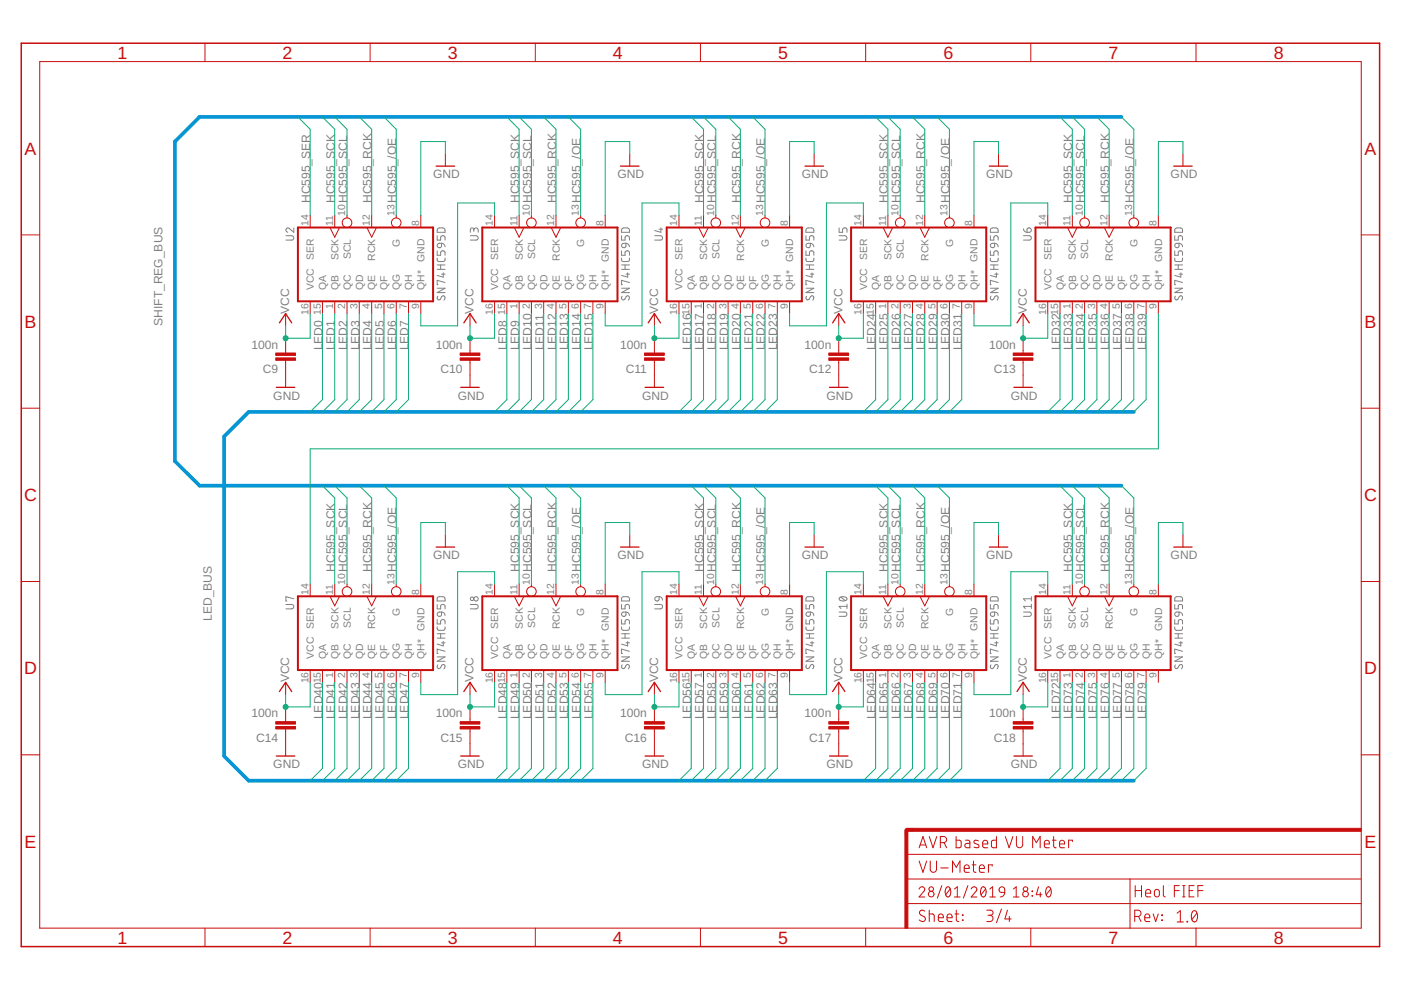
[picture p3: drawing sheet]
<svg xmlns="http://www.w3.org/2000/svg" width="297mm" height="210mm" viewBox="0 0 297 210" stroke-linecap="round" stroke-linejoin="round" font-family="sans-serif">
<defs><g id="words">
<g font-size="3.8" fill="#c90d0c">
<text x="24.9" y="12.4">1</text>
<text x="59.9" y="12.4">2</text>
<text x="94.9" y="12.4">3</text>
<text x="130" y="12.4">4</text>
<text x="165" y="12.4">5</text>
<text x="200" y="12.4">6</text>
<text x="235" y="12.4">7</text>
<text x="270" y="12.4">8</text>
<text x="5.2" y="32.8">A</text>
<text x="289.3" y="32.8">A</text>
<text x="5.2" y="69.5">B</text>
<text x="289.3" y="69.5">B</text>
<text x="5.1" y="106.3">C</text>
<text x="289.2" y="106.3">C</text>
<text x="5.1" y="143">D</text>
<text x="289.2" y="143">D</text>
<text x="5.2" y="179.7">E</text>
<text x="289.3" y="179.7">E</text>
<text x="24.9" y="200.1">1</text>
<text x="59.9" y="200.1">2</text>
<text x="94.9" y="200.1">3</text>
<text x="130" y="200.1">4</text>
<text x="165" y="200.1">5</text>
<text x="200" y="200.1">6</text>
<text x="235" y="200.1">7</text>
<text x="270" y="200.1">8</text>
</g>
<g font-size="2.6" fill="#808080">
<text x="91.8" y="37.8">GND</text>
<text x="130.9" y="37.8">GND</text>
<text x="170" y="37.8">GND</text>
<text x="209.1" y="37.8">GND</text>
<text x="248.2" y="37.8">GND</text>
<text x="65.8" y="43" transform="rotate(-90 65.8 43)">HC595_SER</text>
<text x="71" y="43" transform="rotate(-90 71 43)">HC595_SCK</text>
<text x="73.6" y="43" transform="rotate(-90 73.6 43)">HC595_SCL</text>
<text x="78.8" y="43" transform="rotate(-90 78.8 43)">HC595_RCK</text>
<text x="84" y="43" transform="rotate(-90 84 43)">HC595_/OE</text>
<text x="110.1" y="43" transform="rotate(-90 110.1 43)">HC595_SCK</text>
<text x="112.7" y="43" transform="rotate(-90 112.7 43)">HC595_SCL</text>
<text x="117.9" y="43" transform="rotate(-90 117.9 43)">HC595_RCK</text>
<text x="123.1" y="43" transform="rotate(-90 123.1 43)">HC595_/OE</text>
<text x="149.2" y="43" transform="rotate(-90 149.2 43)">HC595_SCK</text>
<text x="151.8" y="43" transform="rotate(-90 151.8 43)">HC595_SCL</text>
<text x="157" y="43" transform="rotate(-90 157 43)">HC595_RCK</text>
<text x="162.2" y="43" transform="rotate(-90 162.2 43)">HC595_/OE</text>
<text x="188.3" y="43" transform="rotate(-90 188.3 43)">HC595_SCK</text>
<text x="190.9" y="43" transform="rotate(-90 190.9 43)">HC595_SCL</text>
<text x="196.1" y="43" transform="rotate(-90 196.1 43)">HC595_RCK</text>
<text x="201.3" y="43" transform="rotate(-90 201.3 43)">HC595_/OE</text>
<text x="227.4" y="43" transform="rotate(-90 227.4 43)">HC595_SCK</text>
<text x="230" y="43" transform="rotate(-90 230 43)">HC595_SCL</text>
<text x="235.2" y="43" transform="rotate(-90 235.2 43)">HC595_RCK</text>
<text x="240.4" y="43" transform="rotate(-90 240.4 43)">HC595_/OE</text>
<text x="34.5" y="69.1" transform="rotate(-90 34.5 69.1)">SHIFT_REG_BUS</text>
<text x="61.3" y="66.5" transform="rotate(-90 61.3 66.5)">VCC</text>
<text x="100.4" y="66.5" transform="rotate(-90 100.4 66.5)">VCC</text>
<text x="139.5" y="66.5" transform="rotate(-90 139.5 66.5)">VCC</text>
<text x="178.6" y="66.5" transform="rotate(-90 178.6 66.5)">VCC</text>
<text x="217.7" y="66.5" transform="rotate(-90 217.7 66.5)">VCC</text>
<text x="53.3" y="73.9">100n</text>
<text x="68.4" y="74.3" transform="rotate(-90 68.4 74.3)">LED0</text>
<text x="71" y="74.3" transform="rotate(-90 71 74.3)">LED1</text>
<text x="73.6" y="74.3" transform="rotate(-90 73.6 74.3)">LED2</text>
<text x="76.2" y="74.3" transform="rotate(-90 76.2 74.3)">LED3</text>
<text x="78.8" y="74.3" transform="rotate(-90 78.8 74.3)">LED4</text>
<text x="81.4" y="74.3" transform="rotate(-90 81.4 74.3)">LED5</text>
<text x="84" y="74.3" transform="rotate(-90 84 74.3)">LED6</text>
<text x="86.6" y="74.3" transform="rotate(-90 86.6 74.3)">LED7</text>
<text x="92.4" y="73.9">100n</text>
<text x="107.5" y="74.3" transform="rotate(-90 107.5 74.3)">LED8</text>
<text x="110.1" y="74.3" transform="rotate(-90 110.1 74.3)">LED9</text>
<text x="112.7" y="74.3" transform="rotate(-90 112.7 74.3)">LED10</text>
<text x="115.3" y="74.3" transform="rotate(-90 115.3 74.3)">LED11</text>
<text x="117.9" y="74.3" transform="rotate(-90 117.9 74.3)">LED12</text>
<text x="120.5" y="74.3" transform="rotate(-90 120.5 74.3)">LED13</text>
<text x="123.1" y="74.3" transform="rotate(-90 123.1 74.3)">LED14</text>
<text x="125.7" y="74.3" transform="rotate(-90 125.7 74.3)">LED15</text>
<text x="131.5" y="73.9">100n</text>
<text x="146.6" y="74.3" transform="rotate(-90 146.6 74.3)">LED16</text>
<text x="149.2" y="74.3" transform="rotate(-90 149.2 74.3)">LED17</text>
<text x="151.8" y="74.3" transform="rotate(-90 151.8 74.3)">LED18</text>
<text x="154.4" y="74.3" transform="rotate(-90 154.4 74.3)">LED19</text>
<text x="157" y="74.3" transform="rotate(-90 157 74.3)">LED20</text>
<text x="159.6" y="74.3" transform="rotate(-90 159.6 74.3)">LED21</text>
<text x="162.2" y="74.3" transform="rotate(-90 162.2 74.3)">LED22</text>
<text x="164.8" y="74.3" transform="rotate(-90 164.8 74.3)">LED23</text>
<text x="170.6" y="73.9">100n</text>
<text x="185.7" y="74.3" transform="rotate(-90 185.7 74.3)">LED24</text>
<text x="188.3" y="74.3" transform="rotate(-90 188.3 74.3)">LED25</text>
<text x="190.9" y="74.3" transform="rotate(-90 190.9 74.3)">LED26</text>
<text x="193.5" y="74.3" transform="rotate(-90 193.5 74.3)">LED27</text>
<text x="196.1" y="74.3" transform="rotate(-90 196.1 74.3)">LED28</text>
<text x="198.7" y="74.3" transform="rotate(-90 198.7 74.3)">LED29</text>
<text x="201.3" y="74.3" transform="rotate(-90 201.3 74.3)">LED30</text>
<text x="203.9" y="74.3" transform="rotate(-90 203.9 74.3)">LED31</text>
<text x="209.7" y="73.9">100n</text>
<text x="224.7" y="74.3" transform="rotate(-90 224.7 74.3)">LED32</text>
<text x="227.4" y="74.3" transform="rotate(-90 227.4 74.3)">LED33</text>
<text x="230" y="74.3" transform="rotate(-90 230 74.3)">LED34</text>
<text x="232.6" y="74.3" transform="rotate(-90 232.6 74.3)">LED35</text>
<text x="235.2" y="74.3" transform="rotate(-90 235.2 74.3)">LED36</text>
<text x="237.8" y="74.3" transform="rotate(-90 237.8 74.3)">LED37</text>
<text x="240.4" y="74.3" transform="rotate(-90 240.4 74.3)">LED38</text>
<text x="243" y="74.3" transform="rotate(-90 243 74.3)">LED39</text>
<text x="55.7" y="79.1">C9</text>
<text x="93.4" y="79.1">C10</text>
<text x="132.7" y="79.1">C11</text>
<text x="171.6" y="79.1">C12</text>
<text x="210.7" y="79.1">C13</text>
<text x="57.9" y="84.7">GND</text>
<text x="97" y="84.7">GND</text>
<text x="136.1" y="84.7">GND</text>
<text x="175.2" y="84.7">GND</text>
<text x="214.3" y="84.7">GND</text>
<text x="91.8" y="118.6">GND</text>
<text x="130.9" y="118.6">GND</text>
<text x="170" y="118.6">GND</text>
<text x="209.1" y="118.6">GND</text>
<text x="248.2" y="118.6">GND</text>
<text x="71" y="121.2" transform="rotate(-90 71 121.2)">HC595_SCK</text>
<text x="73.6" y="121.2" transform="rotate(-90 73.6 121.2)">HC595_SCL</text>
<text x="78.8" y="121.2" transform="rotate(-90 78.8 121.2)">HC595_RCK</text>
<text x="84" y="121.2" transform="rotate(-90 84 121.2)">HC595_/OE</text>
<text x="110.1" y="121.2" transform="rotate(-90 110.1 121.2)">HC595_SCK</text>
<text x="112.7" y="121.2" transform="rotate(-90 112.7 121.2)">HC595_SCL</text>
<text x="117.9" y="121.2" transform="rotate(-90 117.9 121.2)">HC595_RCK</text>
<text x="123.1" y="121.2" transform="rotate(-90 123.1 121.2)">HC595_/OE</text>
<text x="149.2" y="121.2" transform="rotate(-90 149.2 121.2)">HC595_SCK</text>
<text x="151.8" y="121.2" transform="rotate(-90 151.8 121.2)">HC595_SCL</text>
<text x="157" y="121.2" transform="rotate(-90 157 121.2)">HC595_RCK</text>
<text x="162.2" y="121.2" transform="rotate(-90 162.2 121.2)">HC595_/OE</text>
<text x="188.3" y="121.2" transform="rotate(-90 188.3 121.2)">HC595_SCK</text>
<text x="190.9" y="121.2" transform="rotate(-90 190.9 121.2)">HC595_SCL</text>
<text x="196.1" y="121.2" transform="rotate(-90 196.1 121.2)">HC595_RCK</text>
<text x="201.3" y="121.2" transform="rotate(-90 201.3 121.2)">HC595_/OE</text>
<text x="227.4" y="121.2" transform="rotate(-90 227.4 121.2)">HC595_SCK</text>
<text x="230" y="121.2" transform="rotate(-90 230 121.2)">HC595_SCL</text>
<text x="235.2" y="121.2" transform="rotate(-90 235.2 121.2)">HC595_RCK</text>
<text x="240.4" y="121.2" transform="rotate(-90 240.4 121.2)">HC595_/OE</text>
<text x="44.9" y="131.6" transform="rotate(-90 44.9 131.6)">LED_BUS</text>
<text x="61.3" y="144.7" transform="rotate(-90 61.3 144.7)">VCC</text>
<text x="100.4" y="144.7" transform="rotate(-90 100.4 144.7)">VCC</text>
<text x="139.5" y="144.7" transform="rotate(-90 139.5 144.7)">VCC</text>
<text x="178.6" y="144.7" transform="rotate(-90 178.6 144.7)">VCC</text>
<text x="217.7" y="144.7" transform="rotate(-90 217.7 144.7)">VCC</text>
<text x="53.3" y="152.1">100n</text>
<text x="68.4" y="152.5" transform="rotate(-90 68.4 152.5)">LED40</text>
<text x="71" y="152.5" transform="rotate(-90 71 152.5)">LED41</text>
<text x="73.6" y="152.5" transform="rotate(-90 73.6 152.5)">LED42</text>
<text x="76.2" y="152.5" transform="rotate(-90 76.2 152.5)">LED43</text>
<text x="78.8" y="152.5" transform="rotate(-90 78.8 152.5)">LED44</text>
<text x="81.4" y="152.5" transform="rotate(-90 81.4 152.5)">LED45</text>
<text x="84" y="152.5" transform="rotate(-90 84 152.5)">LED46</text>
<text x="86.6" y="152.5" transform="rotate(-90 86.6 152.5)">LED47</text>
<text x="92.4" y="152.1">100n</text>
<text x="107.5" y="152.5" transform="rotate(-90 107.5 152.5)">LED48</text>
<text x="110.1" y="152.5" transform="rotate(-90 110.1 152.5)">LED49</text>
<text x="112.7" y="152.5" transform="rotate(-90 112.7 152.5)">LED50</text>
<text x="115.3" y="152.5" transform="rotate(-90 115.3 152.5)">LED51</text>
<text x="117.9" y="152.5" transform="rotate(-90 117.9 152.5)">LED52</text>
<text x="120.5" y="152.5" transform="rotate(-90 120.5 152.5)">LED53</text>
<text x="123.1" y="152.5" transform="rotate(-90 123.1 152.5)">LED54</text>
<text x="125.7" y="152.5" transform="rotate(-90 125.7 152.5)">LED55</text>
<text x="131.5" y="152.1">100n</text>
<text x="146.6" y="152.5" transform="rotate(-90 146.6 152.5)">LED56</text>
<text x="149.2" y="152.5" transform="rotate(-90 149.2 152.5)">LED57</text>
<text x="151.8" y="152.5" transform="rotate(-90 151.8 152.5)">LED58</text>
<text x="154.4" y="152.5" transform="rotate(-90 154.4 152.5)">LED59</text>
<text x="157" y="152.5" transform="rotate(-90 157 152.5)">LED60</text>
<text x="159.6" y="152.5" transform="rotate(-90 159.6 152.5)">LED61</text>
<text x="162.2" y="152.5" transform="rotate(-90 162.2 152.5)">LED62</text>
<text x="164.8" y="152.5" transform="rotate(-90 164.8 152.5)">LED63</text>
<text x="170.6" y="152.1">100n</text>
<text x="185.7" y="152.5" transform="rotate(-90 185.7 152.5)">LED64</text>
<text x="188.3" y="152.5" transform="rotate(-90 188.3 152.5)">LED65</text>
<text x="190.9" y="152.5" transform="rotate(-90 190.9 152.5)">LED66</text>
<text x="193.5" y="152.5" transform="rotate(-90 193.5 152.5)">LED67</text>
<text x="196.1" y="152.5" transform="rotate(-90 196.1 152.5)">LED68</text>
<text x="198.7" y="152.5" transform="rotate(-90 198.7 152.5)">LED69</text>
<text x="201.3" y="152.5" transform="rotate(-90 201.3 152.5)">LED70</text>
<text x="203.9" y="152.5" transform="rotate(-90 203.9 152.5)">LED71</text>
<text x="209.7" y="152.1">100n</text>
<text x="224.7" y="152.5" transform="rotate(-90 224.7 152.5)">LED72</text>
<text x="227.4" y="152.5" transform="rotate(-90 227.4 152.5)">LED73</text>
<text x="230" y="152.5" transform="rotate(-90 230 152.5)">LED74</text>
<text x="232.6" y="152.5" transform="rotate(-90 232.6 152.5)">LED75</text>
<text x="235.2" y="152.5" transform="rotate(-90 235.2 152.5)">LED76</text>
<text x="237.8" y="152.5" transform="rotate(-90 237.8 152.5)">LED77</text>
<text x="240.4" y="152.5" transform="rotate(-90 240.4 152.5)">LED78</text>
<text x="243" y="152.5" transform="rotate(-90 243 152.5)">LED79</text>
<text x="54.3" y="157.3">C14</text>
<text x="93.4" y="157.3">C15</text>
<text x="132.5" y="157.3">C16</text>
<text x="171.6" y="157.3">C17</text>
<text x="210.7" y="157.3">C18</text>
<text x="57.9" y="162.9">GND</text>
<text x="97" y="162.9">GND</text>
<text x="136.1" y="162.9">GND</text>
<text x="175.2" y="162.9">GND</text>
<text x="214.3" y="162.9">GND</text>
</g>
<g font-size="2.2" fill="#808080">
<text x="65.4" y="47.9" transform="rotate(-90 65.4 47.9)">14</text>
<text x="70.6" y="47.9" transform="rotate(-90 70.6 47.9)">11</text>
<text x="73.2" y="45.9" transform="rotate(-90 73.2 45.9)">10</text>
<text x="78.4" y="47.9" transform="rotate(-90 78.4 47.9)">12</text>
<text x="83.6" y="45.9" transform="rotate(-90 83.6 45.9)">13</text>
<text x="88.9" y="47.9" transform="rotate(-90 88.9 47.9)">8</text>
<text x="104.5" y="47.9" transform="rotate(-90 104.5 47.9)">14</text>
<text x="109.7" y="47.9" transform="rotate(-90 109.7 47.9)">11</text>
<text x="112.3" y="45.9" transform="rotate(-90 112.3 45.9)">10</text>
<text x="117.5" y="47.9" transform="rotate(-90 117.5 47.9)">12</text>
<text x="122.7" y="45.9" transform="rotate(-90 122.7 45.9)">13</text>
<text x="127.9" y="47.9" transform="rotate(-90 127.9 47.9)">8</text>
<text x="143.6" y="47.9" transform="rotate(-90 143.6 47.9)">14</text>
<text x="148.8" y="47.9" transform="rotate(-90 148.8 47.9)">11</text>
<text x="151.4" y="45.9" transform="rotate(-90 151.4 45.9)">10</text>
<text x="156.6" y="47.9" transform="rotate(-90 156.6 47.9)">12</text>
<text x="161.8" y="45.9" transform="rotate(-90 161.8 45.9)">13</text>
<text x="167" y="47.9" transform="rotate(-90 167 47.9)">8</text>
<text x="182.7" y="47.9" transform="rotate(-90 182.7 47.9)">14</text>
<text x="187.9" y="47.9" transform="rotate(-90 187.9 47.9)">11</text>
<text x="190.5" y="45.9" transform="rotate(-90 190.5 45.9)">10</text>
<text x="195.7" y="47.9" transform="rotate(-90 195.7 47.9)">12</text>
<text x="200.9" y="45.9" transform="rotate(-90 200.9 45.9)">13</text>
<text x="206.1" y="47.9" transform="rotate(-90 206.1 47.9)">8</text>
<text x="221.8" y="47.9" transform="rotate(-90 221.8 47.9)">14</text>
<text x="227" y="47.9" transform="rotate(-90 227 47.9)">11</text>
<text x="229.6" y="45.9" transform="rotate(-90 229.6 45.9)">10</text>
<text x="234.8" y="47.9" transform="rotate(-90 234.8 47.9)">12</text>
<text x="240" y="45.9" transform="rotate(-90 240 45.9)">13</text>
<text x="245.2" y="47.9" transform="rotate(-90 245.2 47.9)">8</text>
<text x="84.8" y="52.4" transform="rotate(-90 84.8 52.4)">G</text>
<text x="123.9" y="52.4" transform="rotate(-90 123.9 52.4)">G</text>
<text x="163" y="52.4" transform="rotate(-90 163 52.4)">G</text>
<text x="202.1" y="52.4" transform="rotate(-90 202.1 52.4)">G</text>
<text x="241.2" y="52.4" transform="rotate(-90 241.2 52.4)">G</text>
<text x="66.5" y="55.2" transform="rotate(-90 66.5 55.2)">SER</text>
<text x="71.8" y="55.2" transform="rotate(-90 71.8 55.2)">SCK</text>
<text x="74.4" y="54.9" transform="rotate(-90 74.4 54.9)">SCL</text>
<text x="79.6" y="55.3" transform="rotate(-90 79.6 55.3)">RCK</text>
<text x="90" y="55.5" transform="rotate(-90 90 55.5)">GND</text>
<text x="105.6" y="55.2" transform="rotate(-90 105.6 55.2)">SER</text>
<text x="110.9" y="55.2" transform="rotate(-90 110.9 55.2)">SCK</text>
<text x="113.5" y="54.9" transform="rotate(-90 113.5 54.9)">SCL</text>
<text x="118.7" y="55.3" transform="rotate(-90 118.7 55.3)">RCK</text>
<text x="129.1" y="55.5" transform="rotate(-90 129.1 55.5)">GND</text>
<text x="144.7" y="55.2" transform="rotate(-90 144.7 55.2)">SER</text>
<text x="149.9" y="55.2" transform="rotate(-90 149.9 55.2)">SCK</text>
<text x="152.6" y="54.9" transform="rotate(-90 152.6 54.9)">SCL</text>
<text x="157.8" y="55.3" transform="rotate(-90 157.8 55.3)">RCK</text>
<text x="168.2" y="55.5" transform="rotate(-90 168.2 55.5)">GND</text>
<text x="183.8" y="55.2" transform="rotate(-90 183.8 55.2)">SER</text>
<text x="189" y="55.2" transform="rotate(-90 189 55.2)">SCK</text>
<text x="191.6" y="54.9" transform="rotate(-90 191.6 54.9)">SCL</text>
<text x="196.9" y="55.3" transform="rotate(-90 196.9 55.3)">RCK</text>
<text x="207.3" y="55.5" transform="rotate(-90 207.3 55.5)">GND</text>
<text x="222.9" y="55.2" transform="rotate(-90 222.9 55.2)">SER</text>
<text x="228.1" y="55.2" transform="rotate(-90 228.1 55.2)">SCK</text>
<text x="230.7" y="54.9" transform="rotate(-90 230.7 54.9)">SCL</text>
<text x="236" y="55.3" transform="rotate(-90 236 55.3)">RCK</text>
<text x="246.4" y="55.5" transform="rotate(-90 246.4 55.5)">GND</text>
<text x="66.5" y="61.5" transform="rotate(-90 66.5 61.5)">VCC</text>
<text x="69.2" y="61.5" transform="rotate(-90 69.2 61.5)">QA</text>
<text x="70.6" y="65.5" transform="rotate(-90 70.6 65.5)">1</text>
<text x="71.8" y="61.5" transform="rotate(-90 71.8 61.5)">QB</text>
<text x="73.2" y="65.5" transform="rotate(-90 73.2 65.5)">2</text>
<text x="74.4" y="61.5" transform="rotate(-90 74.4 61.5)">QC</text>
<text x="75.8" y="65.5" transform="rotate(-90 75.8 65.5)">3</text>
<text x="77" y="61.5" transform="rotate(-90 77 61.5)">QD</text>
<text x="78.4" y="65.5" transform="rotate(-90 78.4 65.5)">4</text>
<text x="79.6" y="61.5" transform="rotate(-90 79.6 61.5)">QE</text>
<text x="81" y="65.5" transform="rotate(-90 81 65.5)">5</text>
<text x="82.2" y="61.5" transform="rotate(-90 82.2 61.5)">QF</text>
<text x="83.6" y="65.5" transform="rotate(-90 83.6 65.5)">6</text>
<text x="84.8" y="61.5" transform="rotate(-90 84.8 61.5)">QG</text>
<text x="86.2" y="65.5" transform="rotate(-90 86.2 65.5)">7</text>
<text x="87.4" y="61.5" transform="rotate(-90 87.4 61.5)">QH</text>
<text x="88.9" y="65.5" transform="rotate(-90 88.9 65.5)">9</text>
<text x="90" y="61.5" transform="rotate(-90 90 61.5)">QH*</text>
<text x="105.6" y="61.5" transform="rotate(-90 105.6 61.5)">VCC</text>
<text x="108.2" y="61.5" transform="rotate(-90 108.2 61.5)">QA</text>
<text x="109.7" y="65.5" transform="rotate(-90 109.7 65.5)">1</text>
<text x="110.9" y="61.5" transform="rotate(-90 110.9 61.5)">QB</text>
<text x="112.3" y="65.5" transform="rotate(-90 112.3 65.5)">2</text>
<text x="113.5" y="61.5" transform="rotate(-90 113.5 61.5)">QC</text>
<text x="114.9" y="65.5" transform="rotate(-90 114.9 65.5)">3</text>
<text x="116.1" y="61.5" transform="rotate(-90 116.1 61.5)">QD</text>
<text x="117.5" y="65.5" transform="rotate(-90 117.5 65.5)">4</text>
<text x="118.7" y="61.5" transform="rotate(-90 118.7 61.5)">QE</text>
<text x="120.1" y="65.5" transform="rotate(-90 120.1 65.5)">5</text>
<text x="121.3" y="61.5" transform="rotate(-90 121.3 61.5)">QF</text>
<text x="122.7" y="65.5" transform="rotate(-90 122.7 65.5)">6</text>
<text x="123.9" y="61.5" transform="rotate(-90 123.9 61.5)">QG</text>
<text x="125.3" y="65.5" transform="rotate(-90 125.3 65.5)">7</text>
<text x="126.5" y="61.5" transform="rotate(-90 126.5 61.5)">QH</text>
<text x="127.9" y="65.5" transform="rotate(-90 127.9 65.5)">9</text>
<text x="129.1" y="61.5" transform="rotate(-90 129.1 61.5)">QH*</text>
<text x="144.7" y="61.5" transform="rotate(-90 144.7 61.5)">VCC</text>
<text x="147.3" y="61.5" transform="rotate(-90 147.3 61.5)">QA</text>
<text x="148.8" y="65.5" transform="rotate(-90 148.8 65.5)">1</text>
<text x="149.9" y="61.5" transform="rotate(-90 149.9 61.5)">QB</text>
<text x="151.4" y="65.5" transform="rotate(-90 151.4 65.5)">2</text>
<text x="152.6" y="61.5" transform="rotate(-90 152.6 61.5)">QC</text>
<text x="154" y="65.5" transform="rotate(-90 154 65.5)">3</text>
<text x="155.2" y="61.5" transform="rotate(-90 155.2 61.5)">QD</text>
<text x="156.6" y="65.5" transform="rotate(-90 156.6 65.5)">4</text>
<text x="157.8" y="61.5" transform="rotate(-90 157.8 61.5)">QE</text>
<text x="159.2" y="65.5" transform="rotate(-90 159.2 65.5)">5</text>
<text x="160.4" y="61.5" transform="rotate(-90 160.4 61.5)">QF</text>
<text x="161.8" y="65.5" transform="rotate(-90 161.8 65.5)">6</text>
<text x="163" y="61.5" transform="rotate(-90 163 61.5)">QG</text>
<text x="164.4" y="65.5" transform="rotate(-90 164.4 65.5)">7</text>
<text x="165.6" y="61.5" transform="rotate(-90 165.6 61.5)">QH</text>
<text x="167" y="65.5" transform="rotate(-90 167 65.5)">9</text>
<text x="168.2" y="61.5" transform="rotate(-90 168.2 61.5)">QH*</text>
<text x="183.8" y="61.5" transform="rotate(-90 183.8 61.5)">VCC</text>
<text x="186.4" y="61.5" transform="rotate(-90 186.4 61.5)">QA</text>
<text x="187.9" y="65.5" transform="rotate(-90 187.9 65.5)">1</text>
<text x="189" y="61.5" transform="rotate(-90 189 61.5)">QB</text>
<text x="190.5" y="65.5" transform="rotate(-90 190.5 65.5)">2</text>
<text x="191.6" y="61.5" transform="rotate(-90 191.6 61.5)">QC</text>
<text x="193.1" y="65.5" transform="rotate(-90 193.1 65.5)">3</text>
<text x="194.3" y="61.5" transform="rotate(-90 194.3 61.5)">QD</text>
<text x="195.7" y="65.5" transform="rotate(-90 195.7 65.5)">4</text>
<text x="196.9" y="61.5" transform="rotate(-90 196.9 61.5)">QE</text>
<text x="198.3" y="65.5" transform="rotate(-90 198.3 65.5)">5</text>
<text x="199.5" y="61.5" transform="rotate(-90 199.5 61.5)">QF</text>
<text x="200.9" y="65.5" transform="rotate(-90 200.9 65.5)">6</text>
<text x="202.1" y="61.5" transform="rotate(-90 202.1 61.5)">QG</text>
<text x="203.5" y="65.5" transform="rotate(-90 203.5 65.5)">7</text>
<text x="204.7" y="61.5" transform="rotate(-90 204.7 61.5)">QH</text>
<text x="206.1" y="65.5" transform="rotate(-90 206.1 65.5)">9</text>
<text x="207.3" y="61.5" transform="rotate(-90 207.3 61.5)">QH*</text>
<text x="222.9" y="61.5" transform="rotate(-90 222.9 61.5)">VCC</text>
<text x="225.5" y="61.5" transform="rotate(-90 225.5 61.5)">QA</text>
<text x="227" y="65.5" transform="rotate(-90 227 65.5)">1</text>
<text x="228.1" y="61.5" transform="rotate(-90 228.1 61.5)">QB</text>
<text x="229.6" y="65.5" transform="rotate(-90 229.6 65.5)">2</text>
<text x="230.7" y="61.5" transform="rotate(-90 230.7 61.5)">QC</text>
<text x="232.2" y="65.5" transform="rotate(-90 232.2 65.5)">3</text>
<text x="233.3" y="61.5" transform="rotate(-90 233.3 61.5)">QD</text>
<text x="234.8" y="65.5" transform="rotate(-90 234.8 65.5)">4</text>
<text x="236" y="61.5" transform="rotate(-90 236 61.5)">QE</text>
<text x="237.4" y="65.5" transform="rotate(-90 237.4 65.5)">5</text>
<text x="238.6" y="61.5" transform="rotate(-90 238.6 61.5)">QF</text>
<text x="240" y="65.5" transform="rotate(-90 240 65.5)">6</text>
<text x="241.2" y="61.5" transform="rotate(-90 241.2 61.5)">QG</text>
<text x="242.6" y="65.5" transform="rotate(-90 242.6 65.5)">7</text>
<text x="243.8" y="61.5" transform="rotate(-90 243.8 61.5)">QH</text>
<text x="245.2" y="65.5" transform="rotate(-90 245.2 65.5)">9</text>
<text x="246.4" y="61.5" transform="rotate(-90 246.4 61.5)">QH*</text>
<text x="65.4" y="66.7" transform="rotate(-90 65.4 66.7)">16</text>
<text x="68" y="66.7" transform="rotate(-90 68 66.7)">15</text>
<text x="104.5" y="66.7" transform="rotate(-90 104.5 66.7)">16</text>
<text x="107.1" y="66.7" transform="rotate(-90 107.1 66.7)">15</text>
<text x="143.6" y="66.7" transform="rotate(-90 143.6 66.7)">16</text>
<text x="146.2" y="66.7" transform="rotate(-90 146.2 66.7)">15</text>
<text x="182.7" y="66.7" transform="rotate(-90 182.7 66.7)">16</text>
<text x="185.3" y="66.7" transform="rotate(-90 185.3 66.7)">15</text>
<text x="221.8" y="66.7" transform="rotate(-90 221.8 66.7)">16</text>
<text x="224.4" y="66.7" transform="rotate(-90 224.4 66.7)">15</text>
<text x="73.2" y="124" transform="rotate(-90 73.2 124)">10</text>
<text x="83.6" y="124" transform="rotate(-90 83.6 124)">13</text>
<text x="112.3" y="124" transform="rotate(-90 112.3 124)">10</text>
<text x="122.7" y="124" transform="rotate(-90 122.7 124)">13</text>
<text x="151.4" y="124" transform="rotate(-90 151.4 124)">10</text>
<text x="161.8" y="124" transform="rotate(-90 161.8 124)">13</text>
<text x="190.5" y="124" transform="rotate(-90 190.5 124)">10</text>
<text x="200.9" y="124" transform="rotate(-90 200.9 124)">13</text>
<text x="229.6" y="124" transform="rotate(-90 229.6 124)">10</text>
<text x="240" y="124" transform="rotate(-90 240 124)">13</text>
<text x="65.4" y="126.1" transform="rotate(-90 65.4 126.1)">14</text>
<text x="70.6" y="126.1" transform="rotate(-90 70.6 126.1)">11</text>
<text x="78.4" y="126.1" transform="rotate(-90 78.4 126.1)">12</text>
<text x="84.8" y="130.5" transform="rotate(-90 84.8 130.5)">G</text>
<text x="88.9" y="126.1" transform="rotate(-90 88.9 126.1)">8</text>
<text x="104.5" y="126.1" transform="rotate(-90 104.5 126.1)">14</text>
<text x="109.7" y="126.1" transform="rotate(-90 109.7 126.1)">11</text>
<text x="117.5" y="126.1" transform="rotate(-90 117.5 126.1)">12</text>
<text x="123.9" y="130.5" transform="rotate(-90 123.9 130.5)">G</text>
<text x="127.9" y="126.1" transform="rotate(-90 127.9 126.1)">8</text>
<text x="143.6" y="126.1" transform="rotate(-90 143.6 126.1)">14</text>
<text x="148.8" y="126.1" transform="rotate(-90 148.8 126.1)">11</text>
<text x="156.6" y="126.1" transform="rotate(-90 156.6 126.1)">12</text>
<text x="163" y="130.5" transform="rotate(-90 163 130.5)">G</text>
<text x="167" y="126.1" transform="rotate(-90 167 126.1)">8</text>
<text x="182.7" y="126.1" transform="rotate(-90 182.7 126.1)">14</text>
<text x="187.9" y="126.1" transform="rotate(-90 187.9 126.1)">11</text>
<text x="195.7" y="126.1" transform="rotate(-90 195.7 126.1)">12</text>
<text x="202.1" y="130.5" transform="rotate(-90 202.1 130.5)">G</text>
<text x="206.1" y="126.1" transform="rotate(-90 206.1 126.1)">8</text>
<text x="221.8" y="126.1" transform="rotate(-90 221.8 126.1)">14</text>
<text x="227" y="126.1" transform="rotate(-90 227 126.1)">11</text>
<text x="234.8" y="126.1" transform="rotate(-90 234.8 126.1)">12</text>
<text x="241.2" y="130.5" transform="rotate(-90 241.2 130.5)">G</text>
<text x="245.2" y="126.1" transform="rotate(-90 245.2 126.1)">8</text>
<text x="66.5" y="133.3" transform="rotate(-90 66.5 133.3)">SER</text>
<text x="71.8" y="133.3" transform="rotate(-90 71.8 133.3)">SCK</text>
<text x="74.4" y="133.1" transform="rotate(-90 74.4 133.1)">SCL</text>
<text x="79.6" y="133.5" transform="rotate(-90 79.6 133.5)">RCK</text>
<text x="90" y="133.7" transform="rotate(-90 90 133.7)">GND</text>
<text x="105.6" y="133.3" transform="rotate(-90 105.6 133.3)">SER</text>
<text x="110.9" y="133.3" transform="rotate(-90 110.9 133.3)">SCK</text>
<text x="113.5" y="133.1" transform="rotate(-90 113.5 133.1)">SCL</text>
<text x="118.7" y="133.5" transform="rotate(-90 118.7 133.5)">RCK</text>
<text x="129.1" y="133.7" transform="rotate(-90 129.1 133.7)">GND</text>
<text x="144.7" y="133.3" transform="rotate(-90 144.7 133.3)">SER</text>
<text x="149.9" y="133.3" transform="rotate(-90 149.9 133.3)">SCK</text>
<text x="152.6" y="133.1" transform="rotate(-90 152.6 133.1)">SCL</text>
<text x="157.8" y="133.5" transform="rotate(-90 157.8 133.5)">RCK</text>
<text x="168.2" y="133.7" transform="rotate(-90 168.2 133.7)">GND</text>
<text x="183.8" y="133.3" transform="rotate(-90 183.8 133.3)">SER</text>
<text x="189" y="133.3" transform="rotate(-90 189 133.3)">SCK</text>
<text x="191.6" y="133.1" transform="rotate(-90 191.6 133.1)">SCL</text>
<text x="196.9" y="133.5" transform="rotate(-90 196.9 133.5)">RCK</text>
<text x="207.3" y="133.7" transform="rotate(-90 207.3 133.7)">GND</text>
<text x="222.9" y="133.3" transform="rotate(-90 222.9 133.3)">SER</text>
<text x="228.1" y="133.3" transform="rotate(-90 228.1 133.3)">SCK</text>
<text x="230.7" y="133.1" transform="rotate(-90 230.7 133.1)">SCL</text>
<text x="236" y="133.5" transform="rotate(-90 236 133.5)">RCK</text>
<text x="246.4" y="133.7" transform="rotate(-90 246.4 133.7)">GND</text>
<text x="66.5" y="139.7" transform="rotate(-90 66.5 139.7)">VCC</text>
<text x="69.2" y="139.7" transform="rotate(-90 69.2 139.7)">QA</text>
<text x="70.6" y="143.7" transform="rotate(-90 70.6 143.7)">1</text>
<text x="71.8" y="139.7" transform="rotate(-90 71.8 139.7)">QB</text>
<text x="73.2" y="143.7" transform="rotate(-90 73.2 143.7)">2</text>
<text x="74.4" y="139.7" transform="rotate(-90 74.4 139.7)">QC</text>
<text x="75.8" y="143.7" transform="rotate(-90 75.8 143.7)">3</text>
<text x="77" y="139.7" transform="rotate(-90 77 139.7)">QD</text>
<text x="78.4" y="143.7" transform="rotate(-90 78.4 143.7)">4</text>
<text x="79.6" y="139.7" transform="rotate(-90 79.6 139.7)">QE</text>
<text x="81" y="143.7" transform="rotate(-90 81 143.7)">5</text>
<text x="82.2" y="139.7" transform="rotate(-90 82.2 139.7)">QF</text>
<text x="83.6" y="143.7" transform="rotate(-90 83.6 143.7)">6</text>
<text x="84.8" y="139.7" transform="rotate(-90 84.8 139.7)">QG</text>
<text x="86.2" y="143.7" transform="rotate(-90 86.2 143.7)">7</text>
<text x="87.4" y="139.7" transform="rotate(-90 87.4 139.7)">QH</text>
<text x="88.9" y="143.7" transform="rotate(-90 88.9 143.7)">9</text>
<text x="90" y="139.7" transform="rotate(-90 90 139.7)">QH*</text>
<text x="105.6" y="139.7" transform="rotate(-90 105.6 139.7)">VCC</text>
<text x="108.2" y="139.7" transform="rotate(-90 108.2 139.7)">QA</text>
<text x="109.7" y="143.7" transform="rotate(-90 109.7 143.7)">1</text>
<text x="110.9" y="139.7" transform="rotate(-90 110.9 139.7)">QB</text>
<text x="112.3" y="143.7" transform="rotate(-90 112.3 143.7)">2</text>
<text x="113.5" y="139.7" transform="rotate(-90 113.5 139.7)">QC</text>
<text x="114.9" y="143.7" transform="rotate(-90 114.9 143.7)">3</text>
<text x="116.1" y="139.7" transform="rotate(-90 116.1 139.7)">QD</text>
<text x="117.5" y="143.7" transform="rotate(-90 117.5 143.7)">4</text>
<text x="118.7" y="139.7" transform="rotate(-90 118.7 139.7)">QE</text>
<text x="120.1" y="143.7" transform="rotate(-90 120.1 143.7)">5</text>
<text x="121.3" y="139.7" transform="rotate(-90 121.3 139.7)">QF</text>
<text x="122.7" y="143.7" transform="rotate(-90 122.7 143.7)">6</text>
<text x="123.9" y="139.7" transform="rotate(-90 123.9 139.7)">QG</text>
<text x="125.3" y="143.7" transform="rotate(-90 125.3 143.7)">7</text>
<text x="126.5" y="139.7" transform="rotate(-90 126.5 139.7)">QH</text>
<text x="127.9" y="143.7" transform="rotate(-90 127.9 143.7)">9</text>
<text x="129.1" y="139.7" transform="rotate(-90 129.1 139.7)">QH*</text>
<text x="144.7" y="139.7" transform="rotate(-90 144.7 139.7)">VCC</text>
<text x="147.3" y="139.7" transform="rotate(-90 147.3 139.7)">QA</text>
<text x="148.8" y="143.7" transform="rotate(-90 148.8 143.7)">1</text>
<text x="149.9" y="139.7" transform="rotate(-90 149.9 139.7)">QB</text>
<text x="151.4" y="143.7" transform="rotate(-90 151.4 143.7)">2</text>
<text x="152.6" y="139.7" transform="rotate(-90 152.6 139.7)">QC</text>
<text x="154" y="143.7" transform="rotate(-90 154 143.7)">3</text>
<text x="155.2" y="139.7" transform="rotate(-90 155.2 139.7)">QD</text>
<text x="156.6" y="143.7" transform="rotate(-90 156.6 143.7)">4</text>
<text x="157.8" y="139.7" transform="rotate(-90 157.8 139.7)">QE</text>
<text x="159.2" y="143.7" transform="rotate(-90 159.2 143.7)">5</text>
<text x="160.4" y="139.7" transform="rotate(-90 160.4 139.7)">QF</text>
<text x="161.8" y="143.7" transform="rotate(-90 161.8 143.7)">6</text>
<text x="163" y="139.7" transform="rotate(-90 163 139.7)">QG</text>
<text x="164.4" y="143.7" transform="rotate(-90 164.4 143.7)">7</text>
<text x="165.6" y="139.7" transform="rotate(-90 165.6 139.7)">QH</text>
<text x="167" y="143.7" transform="rotate(-90 167 143.7)">9</text>
<text x="168.2" y="139.7" transform="rotate(-90 168.2 139.7)">QH*</text>
<text x="183.8" y="139.7" transform="rotate(-90 183.8 139.7)">VCC</text>
<text x="186.4" y="139.7" transform="rotate(-90 186.4 139.7)">QA</text>
<text x="187.9" y="143.7" transform="rotate(-90 187.9 143.7)">1</text>
<text x="189" y="139.7" transform="rotate(-90 189 139.7)">QB</text>
<text x="190.5" y="143.7" transform="rotate(-90 190.5 143.7)">2</text>
<text x="191.6" y="139.7" transform="rotate(-90 191.6 139.7)">QC</text>
<text x="193.1" y="143.7" transform="rotate(-90 193.1 143.7)">3</text>
<text x="194.3" y="139.7" transform="rotate(-90 194.3 139.7)">QD</text>
<text x="195.7" y="143.7" transform="rotate(-90 195.7 143.7)">4</text>
<text x="196.9" y="139.7" transform="rotate(-90 196.9 139.7)">QE</text>
<text x="198.3" y="143.7" transform="rotate(-90 198.3 143.7)">5</text>
<text x="199.5" y="139.7" transform="rotate(-90 199.5 139.7)">QF</text>
<text x="200.9" y="143.7" transform="rotate(-90 200.9 143.7)">6</text>
<text x="202.1" y="139.7" transform="rotate(-90 202.1 139.7)">QG</text>
<text x="203.5" y="143.7" transform="rotate(-90 203.5 143.7)">7</text>
<text x="204.7" y="139.7" transform="rotate(-90 204.7 139.7)">QH</text>
<text x="206.1" y="143.7" transform="rotate(-90 206.1 143.7)">9</text>
<text x="207.3" y="139.7" transform="rotate(-90 207.3 139.7)">QH*</text>
<text x="222.9" y="139.7" transform="rotate(-90 222.9 139.7)">VCC</text>
<text x="225.5" y="139.7" transform="rotate(-90 225.5 139.7)">QA</text>
<text x="227" y="143.7" transform="rotate(-90 227 143.7)">1</text>
<text x="228.1" y="139.7" transform="rotate(-90 228.1 139.7)">QB</text>
<text x="229.6" y="143.7" transform="rotate(-90 229.6 143.7)">2</text>
<text x="230.7" y="139.7" transform="rotate(-90 230.7 139.7)">QC</text>
<text x="232.2" y="143.7" transform="rotate(-90 232.2 143.7)">3</text>
<text x="233.3" y="139.7" transform="rotate(-90 233.3 139.7)">QD</text>
<text x="234.8" y="143.7" transform="rotate(-90 234.8 143.7)">4</text>
<text x="236" y="139.7" transform="rotate(-90 236 139.7)">QE</text>
<text x="237.4" y="143.7" transform="rotate(-90 237.4 143.7)">5</text>
<text x="238.6" y="139.7" transform="rotate(-90 238.6 139.7)">QF</text>
<text x="240" y="143.7" transform="rotate(-90 240 143.7)">6</text>
<text x="241.2" y="139.7" transform="rotate(-90 241.2 139.7)">QG</text>
<text x="242.6" y="143.7" transform="rotate(-90 242.6 143.7)">7</text>
<text x="243.8" y="139.7" transform="rotate(-90 243.8 139.7)">QH</text>
<text x="245.2" y="143.7" transform="rotate(-90 245.2 143.7)">9</text>
<text x="246.4" y="139.7" transform="rotate(-90 246.4 139.7)">QH*</text>
<text x="65.4" y="144.9" transform="rotate(-90 65.4 144.9)">16</text>
<text x="68" y="144.9" transform="rotate(-90 68 144.9)">15</text>
<text x="104.5" y="144.9" transform="rotate(-90 104.5 144.9)">16</text>
<text x="107.1" y="144.9" transform="rotate(-90 107.1 144.9)">15</text>
<text x="143.6" y="144.9" transform="rotate(-90 143.6 144.9)">16</text>
<text x="146.2" y="144.9" transform="rotate(-90 146.2 144.9)">15</text>
<text x="182.7" y="144.9" transform="rotate(-90 182.7 144.9)">16</text>
<text x="185.3" y="144.9" transform="rotate(-90 185.3 144.9)">15</text>
<text x="221.8" y="144.9" transform="rotate(-90 221.8 144.9)">16</text>
<text x="224.4" y="144.9" transform="rotate(-90 224.4 144.9)">15</text>
</g>
</g></defs>
<g fill="none" stroke="#808080" stroke-width=".21">
<path d="M60.6 50h1.2a.47 .47 0 0 1 .5 .4 .47 .47 0 0 1-.5 .5h-1.2M62.3 48.3v1l-.9-.8a.45 .45 0 0 0-.8 .1 .45 .45 0 0 0 .4 .7M92.7 54.7v.5l.3 .3 1.1-.1 .3-.3v-.4M92.7 53.2v.9h.7v-.5a.48 .48 0 0 1 .5-.4 .48 .48 0 0 1 .5 .4v.5M92.7 50v.9h.7v-.5a.47 .47 0 0 1 .5-.4 .47 .47 0 0 1 .5 .4v.5M92.7 57.1h1.7M92.7 56.2h1.7M92.8 51.7l.8-.1v.5a.47 .47 0 0 1-.6 .4 .47 .47 0 0 1-.2-.8zM92.8 48.5l.4-.2 .9 .1 .2 .2 .1 .7h-1.7zM93.4 56.2v.9M93.6 51.6l.4 .1 .4 .6M93.6 58.1h.8"/>
<path d="M94 57.8v1l-1.3-.4M94.4 59.9l-1.7-.5v1h.2M99.7 50h1.2a.47 .47 0 0 1 .5 .4 .47 .47 0 0 1-.5 .5h-1.2M100.5 48.8a.47 .47 0 0 1 .4-.5 .47 .47 0 0 1 .5 .5v.5M100.5 49.1v-.4a.37 .37 0 0 0-.4-.4 .37 .37 0 0 0-.4 .4v.6M131.8 54.7v.5l.3 .3 1.1-.1 .3-.3v-.4M131.8 53.2v.9h.7v-.5a.48 .48 0 0 1 .5-.4 .48 .48 0 0 1 .5 .4v.5M131.8 50v.9h.7v-.5a.47 .47 0 0 1 .5-.4 .47 .47 0 0 1 .5 .4v.5M131.8 57.1h1.7M131.8 56.2h1.7M131.9 51.7l.8-.1v.5a.47 .47 0 0 1-.7 .4 .47 .47 0 0 1-.1-.8zM131.9 48.5l.3-.2 1 .1 .2 .2 .1 .7h-1.7z"/>
<path d="M132.5 56.2v.9M132.7 51.6l.6 .3 .2 .4M132.7 58.1h.8M133.1 57.8v1l-1.3-.4M133.5 59.9l-1.7-.5v1h.2M138.8 50h1.2a.47 .47 0 0 1 .5 .4 .47 .47 0 0 1-.5 .5h-1.2M139.7 48.6h.8M140.1 48.3v1l-1.3-.4M170.9 54.7v.5l.3 .3 1.1-.1 .3-.3v-.4M170.9 53.2v.9h.7v-.5a.48 .48 0 0 1 .5-.4 .48 .48 0 0 1 .5 .4v.5M170.9 50v.9h.7v-.5a.47 .47 0 0 1 .5-.4 .47 .47 0 0 1 .5 .4v.5M170.9 57.1h1.7"/>
<path d="M170.9 56.2h1.7M171 51.7l.8-.1v.5a.47 .47 0 0 1-.7 .4 .47 .47 0 0 1-.1-.8zM171 48.5l.3-.2 1 .1 .2 .2 .1 .7h-1.7zM171.6 56.2v.9M171.8 51.6l.4 .1 .4 .6M171.8 58.1h.8M172.2 57.8v1l-1.3-.4M172.6 59.9l-1.7-.5v1h.1M177.9 50h1.2a.47 .47 0 0 1 .5 .4 .47 .47 0 0 1-.5 .5h-1.2M177.9 48.3v1h.7v-.6a.47 .47 0 0 1 .5-.4 .47 .47 0 0 1 .5 .4v.6M210 54.7v.5l.3 .3 1.1-.1 .2-.2v-.5M210 53.2v.9h.7v-.5a.46 .46 0 0 1 .5-.4 .46 .46 0 0 1 .4 .4v.5"/>
<path d="M210 50v.9h.7v-.5a.46 .46 0 0 1 .5-.4 .46 .46 0 0 1 .4 .4v.5M210 57.1h1.6M210 56.2h1.6M210.1 51.7l.8-.1v.5a.46 .46 0 0 1-.7 .4 .46 .46 0 0 1-.1-.8zM210.1 48.5l.3-.2 .9 .1 .3 .2v.7h-1.6zM210.7 56.2v.9M210.9 51.6l.4 .1 .3 .6M210.9 58.1h.7M211.3 57.8v1l-1.3-.4M211.6 59.9l-1.6-.5v1h.1M217 50h1.2a.47 .47 0 0 1 .5 .4 .47 .47 0 0 1-.5 .5h-1.2M217 48.5l.1 .5 .6 .3"/>
<path d="M217.8 48.4a.48 .48 0 0 1 .8 .2 .48 .48 0 0 1-.4 .7h-.5zM249.1 54.7v.5l.3 .3 1.1-.1 .2-.2v-.5M249.1 53.2v.9h.7v-.5a.46 .46 0 0 1 .5-.4 .46 .46 0 0 1 .4 .4v.5M249.1 50v.9h.7v-.5a.46 .46 0 0 1 .5-.4 .46 .46 0 0 1 .4 .4v.5M249.1 57.1h1.6M249.1 56.2h1.6M249.2 51.7l.8-.1v.5a.46 .46 0 0 1-.7 .4 .46 .46 0 0 1-.1-.8zM249.2 48.5l.3-.2 .9 .1 .3 .2v.7h-1.6zM249.8 56.2v.9M250 51.6l.4 .1 .3 .6M250 58.1h.7M250.4 57.8v1l-1.3-.4"/>
<path d="M250.7 59.9l-1.6-.5v1h.1M92.7 61.1h1.7l-1.7 .9h1.7M92.8 62.8l-.1 .6 .3 .2 .3-.1 .4-.6a.38 .38 0 0 1 .5-.1 .38 .38 0 0 1 .1 .5l-.2 .3M131.8 61.1h1.7l-1.7 .9h1.7M131.9 62.8l-.1 .6 .3 .2 .3-.1 .4-.6a.38 .38 0 0 1 .5-.1 .38 .38 0 0 1 .1 .5l-.2 .3M170.9 61.1h1.7l-1.7 .9h1.7M171 62.8l-.1 .6 .3 .2 .3-.1 .4-.6a.38 .38 0 0 1 .5-.1 .38 .38 0 0 1 .1 .5l-.2 .3M210 61.1h1.6l-1.6 .9h1.6M210.1 62.8l-.1 .6 .3 .2 .3-.1 .3-.6a.38 .38 0 0 1 .6-.1 .38 .38 0 0 1 .1 .5l-.2 .3M249.1 61.1h1.6l-1.6 .9h1.6M249.2 62.8l-.1 .6 .3 .2 .3-.1 .3-.6a.45 .45 0 0 1 .7 .1 .45 .45 0 0 1-.2 .6M60.6 128.2h1.2a.47 .47 0 0 1 .5 .4 .47 .47 0 0 1-.5 .5h-1.2"/>
<path d="M62.3 127l-1.7-.5v.9h.2M92.7 132.9v.5l.3 .2h1.1l.2-.2 .1-.5M92.7 131.4v.9h.7v-.6a.47 .47 0 0 1 .5-.4 .47 .47 0 0 1 .5 .4v.6M92.7 128.2v.9h.7v-.6a.48 .48 0 0 1 .5-.3 .48 .48 0 0 1 .5 .3v.6M92.7 139.3h1.7l-1.7 .9h1.7M92.7 135.3h1.7M92.7 134.4h1.7M92.8 129.9l.8-.1v.5a.47 .47 0 0 1-.7 .3 .47 .47 0 0 1-.1-.7zM92.8 126.6l1.3-.1 .2 .3 .1 .6h-1.7zM93.4 134.4v.9M93.6 129.8l.4 .1 .4 .6M93.6 136.3h.8"/>
<path d="M94 136v.9l-1.3-.3M94.4 138.1l-1.7-.5v1h.2M99.7 128.2h1.2a.47 .47 0 0 1 .5 .4 .47 .47 0 0 1-.5 .5h-1.2M131.8 132.9v.5l.3 .2h1.1l.2-.2 .1-.5M131.8 131.4v.9h.7v-.6a.47 .47 0 0 1 .5-.4 .47 .47 0 0 1 .5 .4v.6M131.8 128.2v.9h.7v-.6a.48 .48 0 0 1 .5-.3 .48 .48 0 0 1 .5 .3v.6M131.8 139.3h1.7l-1.7 .9h1.7M131.8 135.3h1.7M131.8 134.4h1.7M131.9 129.9l.8-.1v.5a.47 .47 0 0 1-.7 .3 .47 .47 0 0 1-.1-.7zM131.9 126.6l1.3-.1 .2 .3 .1 .6h-1.7zM132.5 134.4v.9"/>
<path d="M132.7 129.8l.6 .3 .2 .4M132.7 136.3h.8M133.1 136v.9l-1.3-.3M133.5 138.1l-1.7-.5v1h.2M138.8 128.2h1.2a.47 .47 0 0 1 .5 .4 .47 .47 0 0 1-.5 .5h-1.2M139 126.6l.7-.1v.6a.46 .46 0 0 1-.6 .3 .46 .46 0 0 1-.1-.8zM139.7 126.5l.5 .1 .3 .7M170.9 132.9v.5l.3 .2h1.1l.2-.2 .1-.5M170.9 131.4v.9h.7v-.6a.47 .47 0 0 1 .5-.4 .47 .47 0 0 1 .5 .4v.6M170.9 128.2v.9h.7v-.6a.48 .48 0 0 1 .5-.3 .48 .48 0 0 1 .5 .3v.6M170.9 139.3h1.7l-1.7 .9h1.7M170.9 135.3h1.7"/>
<path d="M170.9 134.4h1.7M171 129.9l.8-.1v.5a.47 .47 0 0 1-.7 .3 .47 .47 0 0 1-.1-.7zM171 126.6l1.3-.1 .2 .3 .1 .6h-1.7zM171.6 134.4v.9M171.8 129.8l.4 .1 .4 .6M171.8 136.3h.8M172.2 136v.9l-1.3-.3M172.6 138.1l-1.7-.5v1h.1M177.9 129.8h1.2a.46 .46 0 0 1 .5 .4 .46 .46 0 0 1-.5 .5h-1.2M178 126.7a1.05 1.05 0 0 1 1.6 .3 .98 .98 0 0 1-1.7 0zM178.3 126.6l.9 .7M179.6 128.1v.9"/>
<path d="M179.6 128.6h-1.7l.4 .4M210 132.9v.5l.3 .2h1.1l.2-.2v-.5M210 131.4v.9h.7v-.6a.46 .46 0 0 1 .5-.3 .46 .46 0 0 1 .4 .3v.6M210 128.2v.9h.7v-.6a.46 .46 0 0 1 .5-.3 .46 .46 0 0 1 .4 .3v.6M210 139.3h1.6l-1.6 .9h1.6M210 135.3h1.6M210 134.4h1.6M210.1 129.9l.8-.1v.5a.46 .46 0 0 1-.7 .3 .46 .46 0 0 1-.1-.7zM210.1 126.6l1.2-.1 .3 .3v.6h-1.6zM210.7 134.4v.9M210.9 129.8l.4 .1 .3 .6M210.9 136.3h.7"/>
<path d="M211.3 136v.9l-1.3-.3M211.6 138.1l-1.6-.5v1h.1M217 129.8h1.2a.46 .46 0 0 1 .5 .4 .46 .46 0 0 1-.5 .5h-1.2M218.7 128.6h-1.7l.4 .4M218.7 126.5v.9M218.7 128.1v.9M218.7 127h-1.7l.4 .4M249.1 132.9v.5l.3 .2h1.1l.2-.2v-.5M249.1 131.4v.9h.7v-.6a.46 .46 0 0 1 .5-.3 .46 .46 0 0 1 .4 .3v.6M249.1 128.2v.9h.7v-.6a.46 .46 0 0 1 .5-.3 .46 .46 0 0 1 .4 .3v.6M249.1 139.3h1.6l-1.6 .9h1.6M249.1 135.3h1.6"/>
<path d="M249.1 134.4h1.6M249.2 129.9l.8-.1v.5a.46 .46 0 0 1-.7 .3 .46 .46 0 0 1-.1-.7zM249.2 126.6l1.2-.1 .3 .3v.6h-1.6zM249.8 134.4v.9M250 129.8l.4 .1 .3 .6M250 136.3h.7M250.4 136v.9l-1.3-.3M250.7 138.1l-1.6-.5v1h.1M92.8 141a.42 .42 0 0 0-.1 .6 .42 .42 0 0 0 .7 0l.3-.5a.38 .38 0 0 1 .5-.2 .38 .38 0 0 1 .1 .6l-.2 .3M131.9 141a.42 .42 0 0 0-.1 .6 .42 .42 0 0 0 .7 0l.3-.5a.38 .38 0 0 1 .5-.2 .38 .38 0 0 1 .1 .6l-.2 .3M171 141a.42 .42 0 0 0-.1 .6 .42 .42 0 0 0 .7 0l.3-.5a.38 .38 0 0 1 .5-.2 .38 .38 0 0 1 .1 .6l-.2 .3M210.1 141a.42 .42 0 0 0-.1 .6 .42 .42 0 0 0 .7 0l.2-.5a.38 .38 0 0 1 .6-.2 .38 .38 0 0 1 .1 .6l-.2 .3"/>
<path d="M249.2 141a.42 .42 0 0 0-.1 .5 .42 .42 0 0 0 .6 .2l.3-.6a.38 .38 0 0 1 .6-.2 .38 .38 0 0 1 .1 .6l-.2 .3"/>
<circle cx="100.1" cy="127" r=".37"/>
<circle cx="100.9" cy="127" r=".46"/>
</g>
<g fill="#c90d0c" stroke="#c90d0c" stroke-width=".21">
<path d="M191.9 176h.6v20.8h-.6z"/>
<path d="M192.2 175.6h96.4v.7h-96.4z"/>
<path d="M58.5 74.8h4.2v.6h-4.2z"/>
<path d="M58.5 75.9h4.2v.5h-4.2z"/>
<path d="M97.6 74.8h4.1v.6h-4.1z"/>
<path d="M97.6 75.9h4.1v.5h-4.1z"/>
<path d="M136.7 74.8h4.1v.6h-4.1z"/>
<path d="M136.7 75.9h4.1v.5h-4.1z"/>
<path d="M175.7 74.8h4.2v.6h-4.2z"/>
<path d="M175.7 75.9h4.2v.5h-4.2z"/>
<path d="M214.8 74.8h4.2v.6h-4.2z"/>
<path d="M214.8 75.9h4.2v.5h-4.2z"/>
<path d="M58.5 153h4.2v.5h-4.2z"/>
<path d="M58.5 154.1h4.2v.5h-4.2z"/>
<path d="M97.6 153h4.1v.5h-4.1z"/>
<path d="M97.6 154.1h4.1v.5h-4.1z"/>
<path d="M136.7 153h4.1v.5h-4.1z"/>
<path d="M136.7 154.1h4.1v.5h-4.1z"/>
<path d="M175.7 153h4.2v.5h-4.2z"/>
<path d="M175.7 154.1h4.2v.5h-4.2z"/>
<path d="M214.8 153h4.2v.5h-4.2z"/>
<path d="M214.8 154.1h4.2v.5h-4.2z"/>
</g>
<g fill="none" stroke="#c90d0c" stroke-width=".21">
<path d="M8.4 13.1h280.2v183.7h-280.2zM43.5 9.2v3.9M78.5 9.2v3.9M113.5 9.2v3.9M148.5 9.2v3.9M183.5 9.2v3.9M218.5 9.2v3.9M253.6 9.2v3.9M94.4 32.6v2.6M133.5 32.6v2.6M172.6 32.6v2.6M211.7 32.6v2.6"/>
<path d="M250.8 32.6v2.6M4.5 49.8h3.9M65.8 45.6v2.6M70 48.2l1 2.1 1-2.1M71 45.6v2.6M73.6 45.6v.6M77.8 48.2l1 2.1 1-2.1M78.8 45.6v2.6M84 45.6v.6M89.2 45.6v2.6M104.9 45.6v2.6M109.1 48.2l1 2.1 1-2.1"/>
<path d="M110.1 45.6v2.6M112.7 45.6v.6M116.9 48.2l1 2.1 1-2.1M117.9 45.6v2.6M123.1 45.6v.6M128.3 45.6v2.6M144 45.6v2.6M148.1 48.2l1.1 2.1 1-2.1M149.2 45.6v2.6M151.8 45.6v.6M156 48.2l1 2.1 1-2.1M157 45.6v2.6"/>
<path d="M162.2 45.6v.6M167.4 45.6v2.6M183 45.6v2.6M187.2 48.2l1.1 2.1 1-2.1M188.3 45.6v2.6M190.9 45.6v.6M195.1 48.2l1 2.1 1-2.1M196.1 45.6v2.6M201.3 45.6v.6M206.5 45.6v2.6M222.1 45.6v2.6M226.3 48.2l1.1 2.1 1-2.1"/>
<path d="M227.4 45.6v2.6M230 45.6v.6M234.1 48.2l1.1 2.1 1-2.1M235.2 45.6v2.6M240.4 45.6v.6M245.6 45.6v2.6M288.6 49.8h3.9M60.6 66.5v2.6M60.6 71.7v3.1M60.6 76.4v5.7M65.8 63.9v2.6M68.4 63.9v2.6"/>
<path d="M71 63.9v2.6M73.6 63.9v2.6M76.2 63.9v2.6M78.8 63.9v2.6M81.4 63.9v2.6M84 63.9v2.6M86.6 63.9v2.6M89.2 63.9v2.6M99.7 66.5v2.6M99.7 71.7v3.1M99.7 76.4v5.7M104.9 63.9v2.6"/>
<path d="M107.5 63.9v2.6M110.1 63.9v2.6M112.7 63.9v2.6M115.3 63.9v2.6M117.9 63.9v2.6M120.5 63.9v2.6M123.1 63.9v2.6M125.7 63.9v2.6M128.3 63.9v2.6M138.7 66.5v2.6M138.7 71.7v3.1M138.7 76.4v5.7"/>
<path d="M144 63.9v2.6M146.6 63.9v2.6M149.2 63.9v2.6M151.8 63.9v2.6M154.4 63.9v2.6M157 63.9v2.6M159.6 63.9v2.6M162.2 63.9v2.6M164.8 63.9v2.6M167.4 63.9v2.6M177.8 66.5v2.6M177.8 71.7v3.1"/>
<path d="M177.8 76.4v5.7M183 63.9v2.6M185.7 63.9v2.6M188.3 63.9v2.6M190.9 63.9v2.6M193.5 63.9v2.6M196.1 63.9v2.6M198.7 63.9v2.6M201.3 63.9v2.6M203.9 63.9v2.6M206.5 63.9v2.6M216.9 66.5v2.6"/>
<path d="M216.9 71.7v3.1M216.9 76.4v5.7M222.1 63.9v2.6M224.7 63.9v2.6M227.4 63.9v2.6M230 63.9v2.6M232.6 63.9v2.6M235.2 63.9v2.6M237.8 63.9v2.6M240.4 63.9v2.6M243 63.9v2.6M245.6 63.9v2.6"/>
<path d="M4.5 86.6h3.9M288.6 86.6h3.9M94.4 113.4v2.6M133.5 113.4v2.6M172.6 113.4v2.6M211.7 113.4v2.6M250.8 113.4v2.6M4.5 123.3h3.9M65.8 123.8v2.6M70 126.4l1 2.1 1-2.1M71 123.8v2.6M73.6 123.8v.6"/>
<path d="M77.8 126.4l1 2.1 1-2.1M78.8 123.8v2.6M84 123.8v.6M89.2 123.8v2.6M104.9 123.8v2.6M109.1 126.4l1 2.1 1-2.1M110.1 123.8v2.6M112.7 123.8v.6M116.9 126.4l1 2.1 1-2.1M117.9 123.8v2.6M123.1 123.8v.6M128.3 123.8v2.6"/>
<path d="M144 123.8v2.6M148.1 126.4l1.1 2.1 1-2.1M149.2 123.8v2.6M151.8 123.8v.6M156 126.4l1 2.1 1-2.1M157 123.8v2.6M162.2 123.8v.6M167.4 123.8v2.6M183 123.8v2.6M187.2 126.4l1.1 2.1 1-2.1M188.3 123.8v2.6M190.9 123.8v.6"/>
<path d="M195.1 126.4l1 2.1 1-2.1M196.1 123.8v2.6M201.3 123.8v.6M206.5 123.8v2.6M222.1 123.8v2.6M226.3 126.4l1.1 2.1 1-2.1M227.4 123.8v2.6M230 123.8v.6M234.1 126.4l1.1 2.1 1-2.1M235.2 123.8v2.6M240.4 123.8v.6M245.6 123.8v2.6"/>
<path d="M288.6 123.3h3.9M60.6 144.7v2.6M60.6 149.9v3.1M60.6 154.6v5.7M65.8 142.1v2.6M68.4 142.1v2.6M71 142.1v2.6M73.6 142.1v2.6M76.2 142.1v2.6M78.8 142.1v2.6M81.4 142.1v2.6M84 142.1v2.6"/>
<path d="M86.6 142.1v2.6M89.2 142.1v2.6M99.7 144.7v2.6M99.7 149.9v3.1M99.7 154.6v5.7M104.9 142.1v2.6M107.5 142.1v2.6M110.1 142.1v2.6M112.7 142.1v2.6M115.3 142.1v2.6M117.9 142.1v2.6M120.5 142.1v2.6"/>
<path d="M123.1 142.1v2.6M125.7 142.1v2.6M128.3 142.1v2.6M138.7 144.7v2.6M138.7 149.9v3.1M138.7 154.6v5.7M144 142.1v2.6M146.6 142.1v2.6M149.2 142.1v2.6M151.8 142.1v2.6M154.4 142.1v2.6M157 142.1v2.6"/>
<path d="M159.6 142.1v2.6M162.2 142.1v2.6M164.8 142.1v2.6M167.4 142.1v2.6M177.8 144.7v2.6M177.8 149.9v3.1M177.8 154.6v5.7M183 142.1v2.6M185.7 142.1v2.6M188.3 142.1v2.6M190.9 142.1v2.6M193.5 142.1v2.6"/>
<path d="M196.1 142.1v2.6M198.7 142.1v2.6M201.3 142.1v2.6M203.9 142.1v2.6M206.5 142.1v2.6M216.9 144.7v2.6M216.9 149.9v3.1M216.9 154.6v5.7M222.1 142.1v2.6M224.7 142.1v2.6M227.4 142.1v2.6M230 142.1v2.6"/>
<path d="M232.6 142.1v2.6M235.2 142.1v2.6M237.8 142.1v2.6M240.4 142.1v2.6M243 142.1v2.6M245.6 142.1v2.6M4.5 160h3.9M194.9 179.7l.8-2.3 .8 2.3M195.1 179.2h1.2M197 177.4l.8 2.3 .8-2.3M199.4 178.7h.6a.66 .66 0 0 0 .7-.7 .66 .66 0 0 0-.7-.6h-.6v2.3M200.2 178.7l.5 1"/>
<path d="M202.7 177.4v2.3h.8l.3-.4v-.9l-.4-.3h-.7M204.7 178.1l.7 .1 .2 .3v1.2h-.6a.47 .47 0 0 1-.4-.4 .47 .47 0 0 1 .4-.5h.6M207.4 178.3a.61 .61 0 0 0-.9 .1l.2 .4 .8 .4 .1 .3-.4 .2-.7-.1M208.3 178.9h1.1a.56 .56 0 0 0-.4-.7 .56 .56 0 0 0-.7 .5l.2 .9 .9 .1M211.3 177.4v2.3l-1-.1-.1-1.2 .4-.3h.7M213.1 177.4l.9 2.3 .8-2.3M215.5 177.4v1.7a.67 .67 0 0 0 .7 .6 .67 .67 0 0 0 .6-.6v-1.7M218.9 179.7v-2.3l.8 1.3 .8-1.3v2.3M221.4 178.9h1.1a.56 .56 0 0 0-.4-.7 .56 .56 0 0 0-.7 .5l.1 .9 1 .1M223.1 178.1h.8M223.4 177.4v2.1l.5 .2M224.6 178.9h1.1a.56 .56 0 0 0-.4-.7 .56 .56 0 0 0-.7 .5l.1 .9 1 .1"/>
<path d="M227.4 178.4v-.3h-.8v1.6M288.6 160h3.9M43.5 196.8v3.9M78.5 196.8v3.9M113.5 196.8v3.9M148.5 196.8v3.9M183.5 196.8v3.9M192.2 191.6h96.4M192.2 186.4h96.4M192.2 181.1h96.4M194.9 188.5a.59 .59 0 0 1 .8-.5 .59 .59 0 0 1 .2 1l-1 1.2h1.2M194.9 182.6l.8 2.4 .8-2.4"/>
<path d="M196.1 193.2a.59 .59 0 0 0-.9-.1 .59 .59 0 0 0 0 .9l.7 .4a.6 .6 0 0 1 .1 .9 .6 .6 0 0 1-.9-.1l-.2-.1M197 193.8h.8l.2 .2 .1 1.4M197 193v2.4M197.2 182.6v1.7a.67 .67 0 0 0 .7 .7 .67 .67 0 0 0 .7-.7v-1.7M198.9 194.6h1.1a.56 .56 0 0 0-.4-.8 .56 .56 0 0 0-.7 .5l.2 1 .9 .1M199.5 184h1.5M199.7 187.8l-1 2.6M200.7 188.2l.1-.2a.92 .92 0 0 1 .8 1.4l-.1 .2a.52 .52 0 0 1-.5 .6 .52 .52 0 0 1-.5-.6l-.1-.8zM200.8 194.6h1.1a.57 .57 0 0 0-.4-.8 .57 .57 0 0 0-.7 .5l.1 1 1 .1M201.5 188.5l-1 1.2M202 185v-2.4l.8 1.3 .7-1.3v2.4M202.4 190.2h1.2"/>
<path d="M202.4 188.5l.6-.5v2.2M202.5 193.8h.8M202.8 193v2.1l.5 .3M204 194l.2 .1zM204 195.1l.2 .1zM204.4 184.1h1.1a.55 .55 0 0 0-.4-.7 .55 .55 0 0 0-.7 .5l.1 .9 1 .2M205.2 187.8l-.9 2.6M205.9 188.5a.59 .59 0 0 1 .8-.5 .59 .59 0 0 1 .2 1l-1 1.2h1.2M206.1 183.4h.8M206.4 182.6v2.1l.2 .2 .3 .1M207.6 184.1h1.1a.55 .55 0 0 0-.4-.7 .55 .55 0 0 0-.7 .5l.2 .9 .9 .2M208.2 188.2l.1-.2a.9 .9 0 0 1 .8 1.4l-.1 .2a.52 .52 0 0 1-.5 .6 .52 .52 0 0 1-.5-.6l-.1-.8z"/>
<path d="M209 188.5l-1 1.2M209.2 193h.8a.54 .54 0 0 1 .6 .5 .54 .54 0 0 1-.6 .6h-.5M209.8 190.2h1.3M209.8 188.5l.7-.5v2.2M209.9 194.1a.67 .67 0 0 1 .6 .6 .67 .67 0 0 1-.6 .7h-.7M210.4 183.6v-.2h-.8v1.6M212 188.2l.5-.2 .5 .4v.8h-.7a.58 .58 0 0 1-.5-.4 .58 .58 0 0 1 .2-.6zM212.3 192.7l-1 2.9M213 189.2l-.3 .7-.6 .3M213.6 193l-.5 1.8h1.3M214 194.3v1.1M214.9 190.2h1.1"/>
<path d="M214.9 188.5l.6-.5v2.2M218.5 196.8v3.9M218.8 188.9l.1 .1zM218.8 189.9l.1 .1zM220.2 188l-.5 1.7h1.2M220.6 189.2v1M222 188.2l.1-.2a.92 .92 0 0 1 .8 1.4 .62 .62 0 0 1-.6 .8 .62 .62 0 0 1-.6-.8v-.6zM222.8 188.5l-1 1.2M239.6 186.4v10.5M240.6 194.3h.7a.67 .67 0 0 0 .6-.7 .67 .67 0 0 0-.6-.6h-.7v2.4M240.7 187.8v2.4M240.7 188.8h1.3"/>
<path d="M241.4 194.3l.5 1.1M242 187.8v2.4M242.7 194.6h1.1a.56 .56 0 0 0-.4-.8 .56 .56 0 0 0-.7 .5l.1 1 1 .1M242.9 189.4h1.1a.57 .57 0 0 0-.4-.8 .57 .57 0 0 0-.7 .5l.1 1 1 .1M244.5 193.8l.5 1.6 .6-1.6M244.9 188.8l.5-.2a.96 .96 0 0 1 .2 1.5l-.4 .1-.4-.4zM246.3 195.1l.2 .1zM246.3 194l.2 .1zM246.7 187.8v2l.1 .3 .3 .1M249 188.8h1M249.6 193.6l.7-.5v2.4M249.6 195.5h1.3"/>
<path d="M250 187.8h-1v2.4M250.7 190.2h.6M250.7 187.8h.6M251 187.8v2.4M251.7 195.3l.1 .2zM252.1 188.8h.8M252.9 193.3a.55 .55 0 0 1 .6-.2 .55 .55 0 0 1 .3 .6 1.35 1.35 0 0 1-.6 1.8 1.44 1.44 0 0 1-.3-2.2zM253.2 187.8h-1.1v2.4h1.1M253.6 196.8v3.9M253.8 193.6l-1.1 1.3M254 188.8h1M255 187.8h-1v2.4"/>
<circle cx="73.6" cy="47.2" r="1.02"/>
<circle cx="84" cy="47.2" r="1.02"/>
<circle cx="112.7" cy="47.2" r="1.02"/>
<circle cx="123.1" cy="47.2" r="1.02"/>
<circle cx="151.8" cy="47.2" r="1.02"/>
<circle cx="162.2" cy="47.2" r="1.02"/>
<circle cx="190.9" cy="47.2" r="1.02"/>
<circle cx="201.3" cy="47.2" r="1.02"/>
<circle cx="230" cy="47.2" r="1.02"/>
<circle cx="240.4" cy="47.2" r="1.02"/>
<circle cx="73.6" cy="125.4" r="1.02"/>
<circle cx="84" cy="125.4" r="1.02"/>
<circle cx="112.7" cy="125.4" r="1.02"/>
<circle cx="123.1" cy="125.4" r="1.02"/>
<circle cx="151.8" cy="125.4" r="1.02"/>
<circle cx="162.2" cy="125.4" r="1.02"/>
<circle cx="190.9" cy="125.4" r="1.02"/>
<circle cx="201.3" cy="125.4" r="1.02"/>
<circle cx="230" cy="125.4" r="1.02"/>
<circle cx="240.4" cy="125.4" r="1.02"/>
<circle cx="197.4" cy="188.5" r=".48"/>
<circle cx="197.4" cy="189.6" r=".6"/>
<circle cx="217.4" cy="188.5" r=".48"/>
<circle cx="217.4" cy="189.6" r=".6"/>
</g>
<path d="M193.5 175.9h-1.3v1.3" fill="none" stroke="#c90d0c" stroke-width=".63"/>
<path d="M4.5 9.2h288v191.5h-288z" fill="none" stroke="#c90d0c" stroke-width=".32"/>
<path d="M63.2 48.2h28.6v15.7h-28.6zM102.3 48.2h28.6v15.7h-28.6zM141.4 48.2h28.6v15.7h-28.6zM180.4 48.2h28.7v15.7h-28.7zM219.5 48.2h28.7v15.7h-28.7zM63.2 126.4h28.6v15.7h-28.6zM102.3 126.4h28.6v15.7h-28.6zM141.4 126.4h28.6v15.7h-28.6zM180.4 126.4h28.7v15.7h-28.7zM219.5 126.4h28.7v15.7h-28.7z" fill="none" stroke="#c90d0c" stroke-width=".42"/>
<g fill="none" stroke="#c90d0c" stroke-width=".28">
<path d="M92.5 35.2h3.9M131.6 35.2h3.9M170.7 35.2h3.9M209.8 35.2h3.9M248.9 35.2h3.9M59.2 68.5l1.4-2 1.2 2M98.3 68.5l1.4-2 1.2 2M137.4 68.5l1.3-2 1.3 2M176.5 68.5l1.3-2 1.3 2M215.6 68.5l1.3-2 1.3 2M58.6 82.1h3.9M97.7 82.1h3.9"/>
<path d="M136.8 82.1h3.9M175.9 82.1h3.9M215 82.1h3.9M92.5 116h3.9M131.6 116h3.9M170.7 116h3.9M209.8 116h3.9M248.9 116h3.9M59.2 146.6l1.4-1.9 1.2 1.9M98.3 146.6l1.4-1.9 1.2 1.9M137.4 146.6l1.3-1.9 1.3 1.9M176.5 146.6l1.3-1.9 1.3 1.9"/>
<path d="M215.6 146.6l1.3-1.9 1.3 1.9M58.6 160.3h3.9M97.7 160.3h3.9M136.8 160.3h3.9M175.9 160.3h3.9M215 160.3h3.9"/>
</g>
<path d="M237.8 24.8h-195.5l-5.2 5.2v67.8l5.2 5.2h195.5M240.4 87.3h-187.7l-5.2 5.2v67.8l5.2 5.2h187.7" fill="none" stroke="#0696d7" stroke-width=".78"/>
<g fill="none" stroke="#0dab76" stroke-width=".21">
<path d="M63.2 24.8l2.6 2.6v18.2M68.4 24.8l2.6 2.6v18.2M71 24.8l2.6 2.6v18.2M76.2 24.8l2.6 2.6v18.2M81.4 24.8l2.6 2.6v18.2M94.4 32.6v-2.6h-5.2v15.6M107.5 24.8l2.6 2.6v18.2M110.1 24.8l2.6 2.6v18.2M115.3 24.8l2.6 2.6v18.2M120.5 24.8l2.6 2.6v18.2M133.5 32.6v-2.6h-5.2v15.6M146.6 24.8l2.6 2.6v18.2"/>
<path d="M149.2 24.8l2.6 2.6v18.2M154.4 24.8l2.6 2.6v18.2M159.6 24.8l2.6 2.6v18.2M172.6 32.6v-2.6h-5.2v15.6M185.7 24.8l2.6 2.6v18.2M188.3 24.8l2.6 2.6v18.2M193.5 24.8l2.6 2.6v18.2M198.7 24.8l2.6 2.6v18.2M211.7 32.6v-2.6h-5.2v15.6M224.7 24.8l2.7 2.6v18.2M227.4 24.8l2.6 2.6v18.2M232.6 24.8l2.6 2.6v18.2"/>
<path d="M237.8 24.8l2.6 2.6v18.2M250.8 32.6v-2.6h-5.2v15.6M104.9 45.6v-2.6h-7.9v26.1h-7.8v-2.6M144 45.6v-2.6h-7.9v26.1h-7.8v-2.6M183 45.6v-2.6h-7.8v26.1h-7.8v-2.6M222.1 45.6v-2.6h-7.8v26.1h-7.8v-2.6M65.8 66.5v5.2h-5.2v-2.6M68.4 66.5v18.2l-2.6 2.6M71 66.5v18.2l-2.6 2.6M73.6 66.5v18.2l-2.6 2.6M76.2 66.5v18.2l-2.6 2.6M78.8 66.5v18.2l-2.6 2.6"/>
<path d="M81.4 66.5v18.2l-2.6 2.6M84 66.5v18.2l-2.6 2.6M86.6 66.5v18.2l-2.6 2.6M104.9 66.5v5.2h-5.2v-2.6M107.5 66.5v18.2l-2.6 2.6M110.1 66.5v18.2l-2.6 2.6M112.7 66.5v18.2l-2.6 2.6M115.3 66.5v18.2l-2.6 2.6M117.9 66.5v18.2l-2.6 2.6M120.5 66.5v18.2l-2.6 2.6M123.1 66.5v18.2l-2.6 2.6M125.7 66.5v18.2l-2.6 2.6"/>
<path d="M144 66.5v5.2h-5.3v-2.6M146.6 66.5v18.2l-2.6 2.6M149.2 66.5v18.2l-2.6 2.6M151.8 66.5v18.2l-2.6 2.6M154.4 66.5v18.2l-2.6 2.6M157 66.5v18.2l-2.6 2.6M159.6 66.5v18.2l-2.6 2.6M162.2 66.5v18.2l-2.6 2.6M164.8 66.5v18.2l-2.6 2.6M183 66.5v5.2h-5.2v-2.6M185.7 66.5v18.2l-2.7 2.6M188.3 66.5v18.2l-2.6 2.6"/>
<path d="M190.9 66.5v18.2l-2.6 2.6M193.5 66.5v18.2l-2.6 2.6M196.1 66.5v18.2l-2.6 2.6M198.7 66.5v18.2l-2.6 2.6M201.3 66.5v18.2l-2.6 2.6M203.9 66.5v18.2l-2.6 2.6M222.1 66.5v5.2h-5.2v-2.6M224.7 66.5v18.2l-2.6 2.6M227.4 66.5v18.2l-2.7 2.6M230 66.5v18.2l-2.6 2.6M232.6 66.5v18.2l-2.6 2.6M235.2 66.5v18.2l-2.6 2.6"/>
<path d="M237.8 66.5v18.2l-2.6 2.6M240.4 66.5v18.2l-2.6 2.6M243 66.5v18.2l-2.6 2.6M245.6 66.5v28.7h-179.8v28.6M68.4 103l2.6 2.6v18.2M71 103l2.6 2.6v18.2M76.2 103l2.6 2.6v18.2M81.4 103l2.6 2.6v18.2M94.4 113.4v-2.6h-5.2v13M107.5 103l2.6 2.6v18.2M110.1 103l2.6 2.6v18.2M115.3 103l2.6 2.6v18.2"/>
<path d="M120.5 103l2.6 2.6v18.2M133.5 113.4v-2.6h-5.2v13M146.6 103l2.6 2.6v18.2M149.2 103l2.6 2.6v18.2M154.4 103l2.6 2.6v18.2M159.6 103l2.6 2.6v18.2M172.6 113.4v-2.6h-5.2v13M185.7 103l2.6 2.6v18.2M188.3 103l2.6 2.6v18.2M193.5 103l2.6 2.6v18.2M198.7 103l2.6 2.6v18.2M211.7 113.4v-2.6h-5.2v13"/>
<path d="M224.7 103l2.7 2.6v18.2M227.4 103l2.6 2.6v18.2M232.6 103l2.6 2.6v18.2M237.8 103l2.6 2.6v18.2M250.8 113.4v-2.6h-5.2v13M104.9 123.8v-2.6h-7.9v26.1h-7.8v-2.6M144 123.8v-2.6h-7.9v26.1h-7.8v-2.6M183 123.8v-2.6h-7.8v26.1h-7.8v-2.6M222.1 123.8v-2.6h-7.8v26.1h-7.8v-2.6M65.8 144.7v5.2h-5.2v-2.6M68.4 144.7v18.2l-2.6 2.6M71 144.7v18.2l-2.6 2.6"/>
<path d="M73.6 144.7v18.2l-2.6 2.6M76.2 144.7v18.2l-2.6 2.6M78.8 144.7v18.2l-2.6 2.6M81.4 144.7v18.2l-2.6 2.6M84 144.7v18.2l-2.6 2.6M86.6 144.7v18.2l-2.6 2.6M104.9 144.7v5.2h-5.2v-2.6M107.5 144.7v18.2l-2.6 2.6M110.1 144.7v18.2l-2.6 2.6M112.7 144.7v18.2l-2.6 2.6M115.3 144.7v18.2l-2.6 2.6M117.9 144.7v18.2l-2.6 2.6"/>
<path d="M120.5 144.7v18.2l-2.6 2.6M123.1 144.7v18.2l-2.6 2.6M125.7 144.7v18.2l-2.6 2.6M144 144.7v5.2h-5.3v-2.6M146.6 144.7v18.2l-2.6 2.6M149.2 144.7v18.2l-2.6 2.6M151.8 144.7v18.2l-2.6 2.6M154.4 144.7v18.2l-2.6 2.6M157 144.7v18.2l-2.6 2.6M159.6 144.7v18.2l-2.6 2.6M162.2 144.7v18.2l-2.6 2.6M164.8 144.7v18.2l-2.6 2.6"/>
<path d="M183 144.7v5.2h-5.2v-2.6M185.7 144.7v18.2l-2.7 2.6M188.3 144.7v18.2l-2.6 2.6M190.9 144.7v18.2l-2.6 2.6M193.5 144.7v18.2l-2.6 2.6M196.1 144.7v18.2l-2.6 2.6M198.7 144.7v18.2l-2.6 2.6M201.3 144.7v18.2l-2.6 2.6M203.9 144.7v18.2l-2.6 2.6M222.1 144.7v5.2h-5.2v-2.6M224.7 144.7v18.2l-2.6 2.6M227.4 144.7v18.2l-2.7 2.6"/>
<path d="M230 144.7v18.2l-2.6 2.6M232.6 144.7v18.2l-2.6 2.6M235.2 144.7v18.2l-2.6 2.6M237.8 144.7v18.2l-2.6 2.6M240.4 144.7v18.2l-2.6 2.6M243 144.7v18.2l-2.6 2.6"/>
</g>
<g fill="#0dab76" stroke="#0dab76" stroke-width=".21">
<circle cx="60.6" cy="71.7" r=".53"/>
<circle cx="99.7" cy="71.7" r=".53"/>
<circle cx="138.7" cy="71.7" r=".53"/>
<circle cx="177.8" cy="71.7" r=".53"/>
<circle cx="216.9" cy="71.7" r=".53"/>
<circle cx="60.6" cy="149.9" r=".53"/>
<circle cx="99.7" cy="149.9" r=".53"/>
<circle cx="138.7" cy="149.9" r=".53"/>
<circle cx="177.8" cy="149.9" r=".53"/>
<circle cx="216.9" cy="149.9" r=".53"/>
</g>
<use href="#words"/>
</svg>
